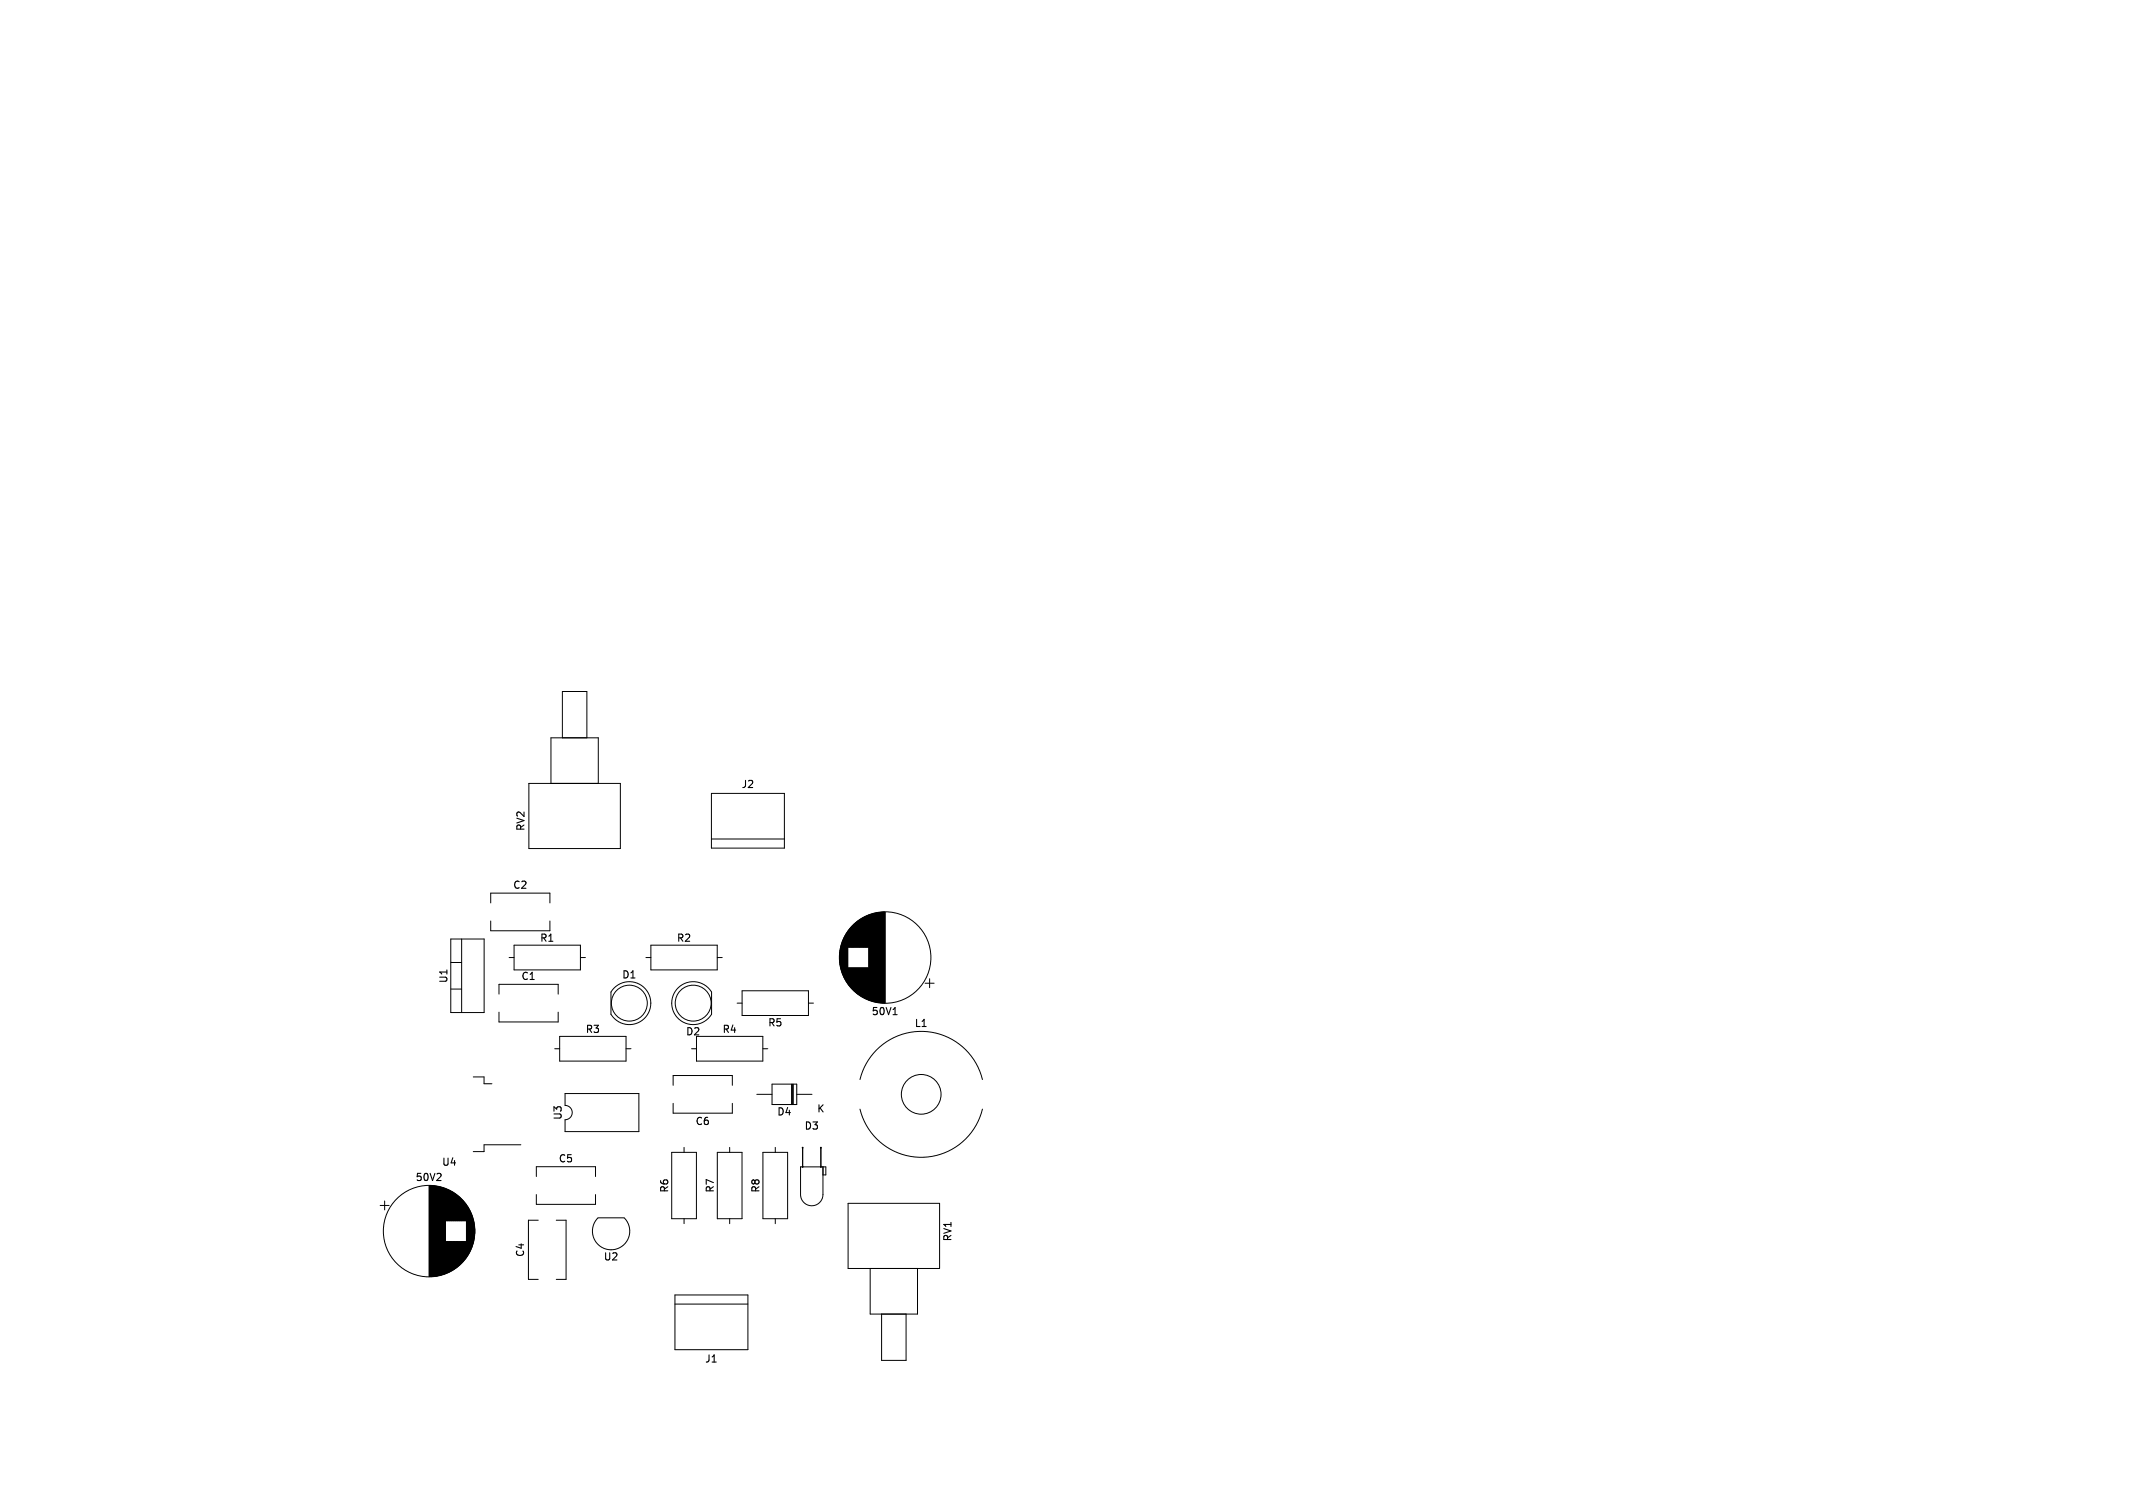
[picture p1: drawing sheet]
<svg xmlns="http://www.w3.org/2000/svg" width="297mm" height="210mm" viewBox="0 0 297 210" stroke-linecap="round" stroke-linejoin="round" font-family="sans-serif">
<defs><g id="words">
<g font-size="1.4">
<text x="103.2" y="109.9">J2</text>
<text x="73.2" y="115.8" transform="rotate(-90 73.2 115.8)">RV2</text>
<text x="71.4" y="123.9">C2</text>
<text x="75.1" y="131.3">R1</text>
<text x="94.2" y="131.3">R2</text>
<text x="62.5" y="137" transform="rotate(-90 62.5 137)">U1</text>
<text x="72.5" y="136.6">C1</text>
<text x="86.6" y="136.4">D1</text>
<text x="106.9" y="143.1">R5</text>
<text x="121.3" y="141.5">50V1</text>
<text x="127.3" y="143.2">L1</text>
<text x="81.5" y="144">R3</text>
<text x="95.5" y="144.3">D2</text>
<text x="100.5" y="144">R4</text>
<text x="108.2" y="155.5">D4</text>
<text x="113.7" y="155.1">K</text>
<text x="78.4" y="156" transform="rotate(-90 78.4 156)">U3</text>
<text x="96.8" y="156.8">C6</text>
<text x="112" y="157.5">D3</text>
<text x="57.8" y="164.6">50V2</text>
<text x="61.5" y="162.5">U4</text>
<text x="77.7" y="162">C5</text>
<text x="93.2" y="166.2" transform="rotate(-90 93.2 166.2)">R6</text>
<text x="99.6" y="166.2" transform="rotate(-90 99.6 166.2)">R7</text>
<text x="105.9" y="166.2" transform="rotate(-90 105.9 166.2)">R8</text>
<text x="132.6" y="172.9" transform="rotate(-90 132.6 172.9)">RV1</text>
<text x="73.1" y="175.1" transform="rotate(-90 73.1 175.1)">C4</text>
<text x="84" y="175.7">U2</text>
<text x="98.1" y="189.9">J1</text>
</g>
</g></defs>
<path d="M124.3 141.3h.6" fill="none" stroke="#000" stroke-width=".15"/>
<g fill="none" stroke="#000" stroke-width=".14">
<path d="M73.6 109.1h12.8v9.1h-12.8zM76.7 109.1v-6.3h6.6v6.3M78.3 102.8v-6.5h3.4v6.5M99.1 110.5h10.1v7.6h-10.1zM99.1 116.8h10.1M62.8 130.8h4.6v10.2h-4.6zM62.8 137.7h1.5M62.8 134h1.5M64.3 130.8v10.2M68.3 125.7v-1.3h8.3v1.3M68.3 128.3v1.3h8.3v-1.3M69.5 138.4v-1.3h8.2v1.3"/>
<path d="M70.9 133.4h.7M71.6 131.6h9.2v3.5h-9.2zM80.8 133.4h.7M85.5 137.6a2.99 2.99 0 0 1 4.4 .1 2.99 2.99 0 0 1-.5 4.4 2.99 2.99 0 0 1-4.3-.9v-3zM89.9 133.4h.7M90.6 131.6h9.3v3.5h-9.3zM94.5 137.5a2.99 2.99 0 0 1 4.6 .7v3a2.99 2.99 0 0 1-4.5 .8 2.99 2.99 0 0 1-.1-4.5zM99.9 133.4h.7M102.6 139.7h.7M103.3 138h9.3v3.4h-9.3zM112.6 139.7h.7M116.9 133v.7"/>
<path d="M116.9 132.6v1.5M117 132.3v2.1M117 132.1v2.5M117 131.9v2.9M117.1 131.8v3.1M117.1 131.6v3.5M117.2 131.5v3.7M117.2 131.4v3.9M117.2 131.2v4.3M117.3 131.1v4.5M117.3 131v4.7M117.4 130.9v4.9"/>
<path d="M117.4 130.8v5.1M117.5 130.7v5.3M117.5 130.6v5.5M117.6 130.5v5.7M117.6 130.4v5.9M117.7 130.3v6.1M117.7 130.2v6.3M117.8 130.1v6.5M117.8 130v6.7M117.9 129.9v6.9M118 129.8v7.1M118 129.7v7.3"/>
<path d="M118.1 129.7v2.2M118.1 134.8v2.2M118.1 129.6v2.3M118.1 134.8v2.3M118.2 129.5v2.4M118.2 134.8v2.4M118.2 129.4v2.5M118.2 134.8v2.5M118.3 129.4v2.5M118.3 134.8v2.5M118.3 129.3v2.6M118.3 134.8v2.6"/>
<path d="M118.4 129.3v2.6M118.4 134.8v2.6M118.4 129.2v2.7M118.4 134.8v2.7M118.5 129.2v2.7M118.5 134.8v2.7M118.5 129.1v2.8M118.5 134.8v2.8M118.6 129.1v2.8M118.6 134.8v2.8M118.6 129v2.9M118.6 134.8v2.9"/>
<path d="M118.7 128.9v3M118.7 134.8v3M118.8 128.9v3M118.8 134.8v3M118.8 128.8v3.1M118.8 134.8v3.1M118.9 128.7v3.2M118.9 134.8v3.2M119 128.7v3.2M119 134.8v3.2M119 128.6v3.3M119 134.8v3.3"/>
<path d="M119.1 128.6v3.3M119.1 134.8v3.3M119.1 128.5v3.4M119.1 134.8v3.4M119.2 128.5v3.4M119.2 134.8v3.4M119.2 128.4v3.5M119.2 134.8v3.5M119.3 128.4v3.5M119.3 134.8v3.5M119.4 128.3v3.6M119.4 134.8v3.6"/>
<path d="M119.5 128.2v3.7M119.5 134.8v3.7M119.6 128.2v3.7M119.6 134.8v3.7M119.6 128.1v3.8M119.6 134.8v3.8M119.7 128.1v3.8M119.7 134.8v3.8M119.8 128.1v3.8M119.8 134.8v3.8M119.8 128v3.9M119.8 134.8v3.9"/>
<path d="M119.9 128v3.9M119.9 134.8v3.9M120 127.9v4M120 134.8v4M120.1 127.9v4M120.1 134.8v4M120.1 127.8v4.1M120.1 134.8v4.1M120.2 127.8v4.1M120.2 134.8v4.1M120.3 127.7v4.2M120.3 134.8v4.2"/>
<path d="M120.4 127.7v4.2M120.4 134.8v4.2M120.5 127.6v4.3M120.5 134.8v4.3M120.6 127.6v4.3M120.6 134.8v4.3M120.7 127.6v4.3M120.7 134.8v4.3M120.7 127.5v4.4M120.7 134.8v4.4M120.8 127.5v4.4M120.8 134.8v4.4"/>
<path d="M120.9 127.5v4.4M120.9 134.8v4.4M121 127.4v11.9M121.1 127.4v11.9M121.2 127.4v11.9M121.2 127.3v12.1M121.3 127.3v12.1M121.4 127.3v12.1M121.5 127.3v12.1M121.6 127.2v12.3M121.7 127.2v12.3M121.8 127.2v12.3"/>
<path d="M121.9 127.2v12.3M122 127.1v12.5M122.1 127.1v12.5M122.2 127.1v12.5M122.3 127.1v12.5M122.4 127.1v12.5M122.5 127.1v12.5M122.6 127.1v12.5M122.6 127v12.7M122.7 127v12.7M122.8 127v12.7M122.9 127v12.7"/>
<path d="M123 127v12.7M123.1 127v12.7M123.2 127v12.7M128.8 136.9h1.3M129.4 136.3v1.2M65.9 150h1.5v.9h1.1M69.5 141v1.3h8.2v-1.3M72.5 159.4h-5.1v1h-1.5M77.2 146.1h.7M77.9 144.3h9.3v3.5h-9.3zM78.7 152.3h10.3v5.3h-10.3v-1.7a1 1 0 0 0 1-1 1 1 0 0 0-1-1zM87.2 146.1h.7"/>
<path d="M93.7 151.1v-1.3h8.3v1.3M93.7 153.7v1.3h8.3v-1.3M95.2 159.8v.7M96.3 146.1h.7M97 144.3h9.2v3.5h-9.2zM101.6 159.8v.7M105.4 152.4h2.1M106.2 146.1h.7M107.5 151h3.4v2.8h-3.4zM107.9 159.8v.7M110.2 151v2.8M110.3 151v2.8"/>
<path d="M110.5 151v2.8M110.9 152.4h2.2M111.8 159.8v2.7M114.3 159.8v2.7M119.7 150.3a8.8 8.8 0 0 1 8.6-6.7 8.8 8.8 0 0 1 8.5 6.7M119.7 154.5a8.8 8.8 0 0 0 8.6 6.7 8.8 8.8 0 0 0 8.5-6.7M52.9 167.9h1.3M53.6 167.3v1.2M59.7 165.1v12.7M59.8 165.1v12.7M59.9 165.1v12.7M60 165.1v12.7"/>
<path d="M60.1 165.1v12.7M60.2 165.1v12.7M60.3 165.1v12.7M60.4 165.2v12.5M60.5 165.2v12.5M60.6 165.2v12.5M60.7 165.2v12.5M60.8 165.2v12.5M60.9 165.2v12.5M61 165.2v12.5M61.1 165.3v12.3M61.2 165.3v12.3"/>
<path d="M61.3 165.3v12.3M61.4 165.3v12.3M61.5 165.4v12.1M61.6 165.4v12.1M61.7 165.4v12.1M61.8 165.4v12.1M61.8 165.5v11.9M61.9 165.5v11.9M62 165.5v11.9M62.1 165.6v4.4M62.1 172.9v4.4M62.2 165.6v4.4"/>
<path d="M62.2 172.9v4.4M62.3 165.6v4.4M62.3 172.9v4.4M62.3 165.7v4.3M62.3 172.9v4.3M62.4 165.7v4.3M62.4 172.9v4.3M62.5 165.7v4.3M62.5 172.9v4.3M62.6 165.8v4.2M62.6 172.9v4.2M62.7 165.8v4.2"/>
<path d="M62.7 172.9v4.2M62.8 165.9v4.1M62.8 172.9v4.1M62.9 165.9v4.1M62.9 172.9v4.1M62.9 166v4M62.9 172.9v4M63 166v4M63 172.9v4M63.1 166.1v3.9M63.1 172.9v3.9M63.2 166.1v3.9"/>
<path d="M63.2 172.9v3.9M63.2 166.2v3.8M63.2 172.9v3.8M63.3 166.2v3.8M63.3 172.9v3.8M63.4 166.2v3.8M63.4 172.9v3.8M63.4 166.3v3.7M63.4 172.9v3.7M63.5 166.3v3.7M63.5 172.9v3.7M63.6 166.4v3.6"/>
<path d="M63.6 172.9v3.6M63.7 166.5v3.5M63.7 172.9v3.5M63.8 166.5v3.5M63.8 172.9v3.5M63.8 166.6v3.4M63.8 172.9v3.4M63.9 166.6v3.4M63.9 172.9v3.4M63.9 166.7v3.3M63.9 172.9v3.3M64 166.7v3.3"/>
<path d="M64 172.9v3.3M64 166.8v3.2M64 172.9v3.2M64.1 166.8v3.2M64.1 172.9v3.2M64.2 166.9v3.1M64.2 172.9v3.1M64.2 167v3M64.2 172.9v3M64.3 167v3M64.3 172.9v3M64.4 167.1v2.9"/>
<path d="M64.4 172.9v2.9M64.4 167.2v2.8M64.4 172.9v2.8M64.5 167.2v2.8M64.5 172.9v2.8M64.5 167.3v2.7M64.5 172.9v2.7M64.6 167.3v2.7M64.6 172.9v2.7M64.6 167.4v2.6M64.6 172.9v2.6M64.7 167.4v2.6"/>
<path d="M64.7 172.9v2.6M64.7 167.5v2.5M64.7 172.9v2.5M64.8 167.5v2.5M64.8 172.9v2.5M64.8 167.6v2.4M64.8 172.9v2.4M64.9 167.7v2.3M64.9 172.9v2.3M64.9 167.8v2.2M64.9 172.9v2.2M65 167.8v7.3"/>
<path d="M65 167.9v7.1M65.1 168v6.9M65.2 168.1v6.7M65.2 168.2v6.5M65.3 168.3v6.3M65.3 168.4v6.1M65.4 168.5v5.9M65.4 168.6v5.7M65.5 168.7v5.5M65.5 168.8v5.3M65.6 168.9v5.1M65.6 169v4.9"/>
<path d="M65.7 169.1v4.7M65.7 169.2v4.5M65.8 169.3v4.3M65.8 169.5v3.9M65.8 169.6v3.7M65.9 169.7v3.5M65.9 169.9v3.1M66 170v2.9M66 170.2v2.5M66 170.4v2.1M66.1 170.7v1.5M66.1 171.1v.7"/>
<path d="M74.7 163.8v-1.3h8.2v1.3M74.7 166.4v1.3h8.2v-1.3M74.9 169.9h-1.3v8.3h1.3M77.5 169.9h1.3v8.3h-1.3M83.3 169.6a2.6 2.6 0 0 0 0 3.7 2.6 2.6 0 0 0 3.6 0 2.6 2.6 0 0 0 0-3.7M83.3 169.6h3.6M93.5 160.5h3.5v9.2h-3.5zM95.2 169.7v.7M99.9 160.5h3.4v9.2h-3.4zM101.6 169.7v.7M106.2 160.5h3.5v9.2h-3.5zM107.9 169.7v.7"/>
<path d="M114.6 162.5v3.9a1.56 1.56 0 0 1-1.6 1.5 1.56 1.56 0 0 1-1.5-1.5v-3.9h3.5v1.1h-.4M118.1 167.6h12.7v9h-12.7zM121.2 176.6v6.4h6.6v-6.4M94 180.3h10.1v7.7h-10.1zM94 181.6h10.1M122.8 183v6.4h3.4v-6.4"/>
<circle cx="87.6" cy="139.7" r="2.5"/>
<circle cx="96.5" cy="139.7" r="2.5"/>
<circle cx="123.2" cy="133.3" r="6.4"/>
<circle cx="128.3" cy="152.4" r="2.76"/>
<circle cx="59.7" cy="171.4" r="6.4"/>
</g>
<g fill="#000" stroke="#000" stroke-width=".14">
<circle cx="111.8" cy="159.8" r=".06"/>
<circle cx="114.3" cy="159.8" r=".06"/>
<circle cx="111.8" cy="162.5" r=".06"/>
<circle cx="114.3" cy="162.5" r=".06"/>
</g>
<use href="#words"/>
</svg>
